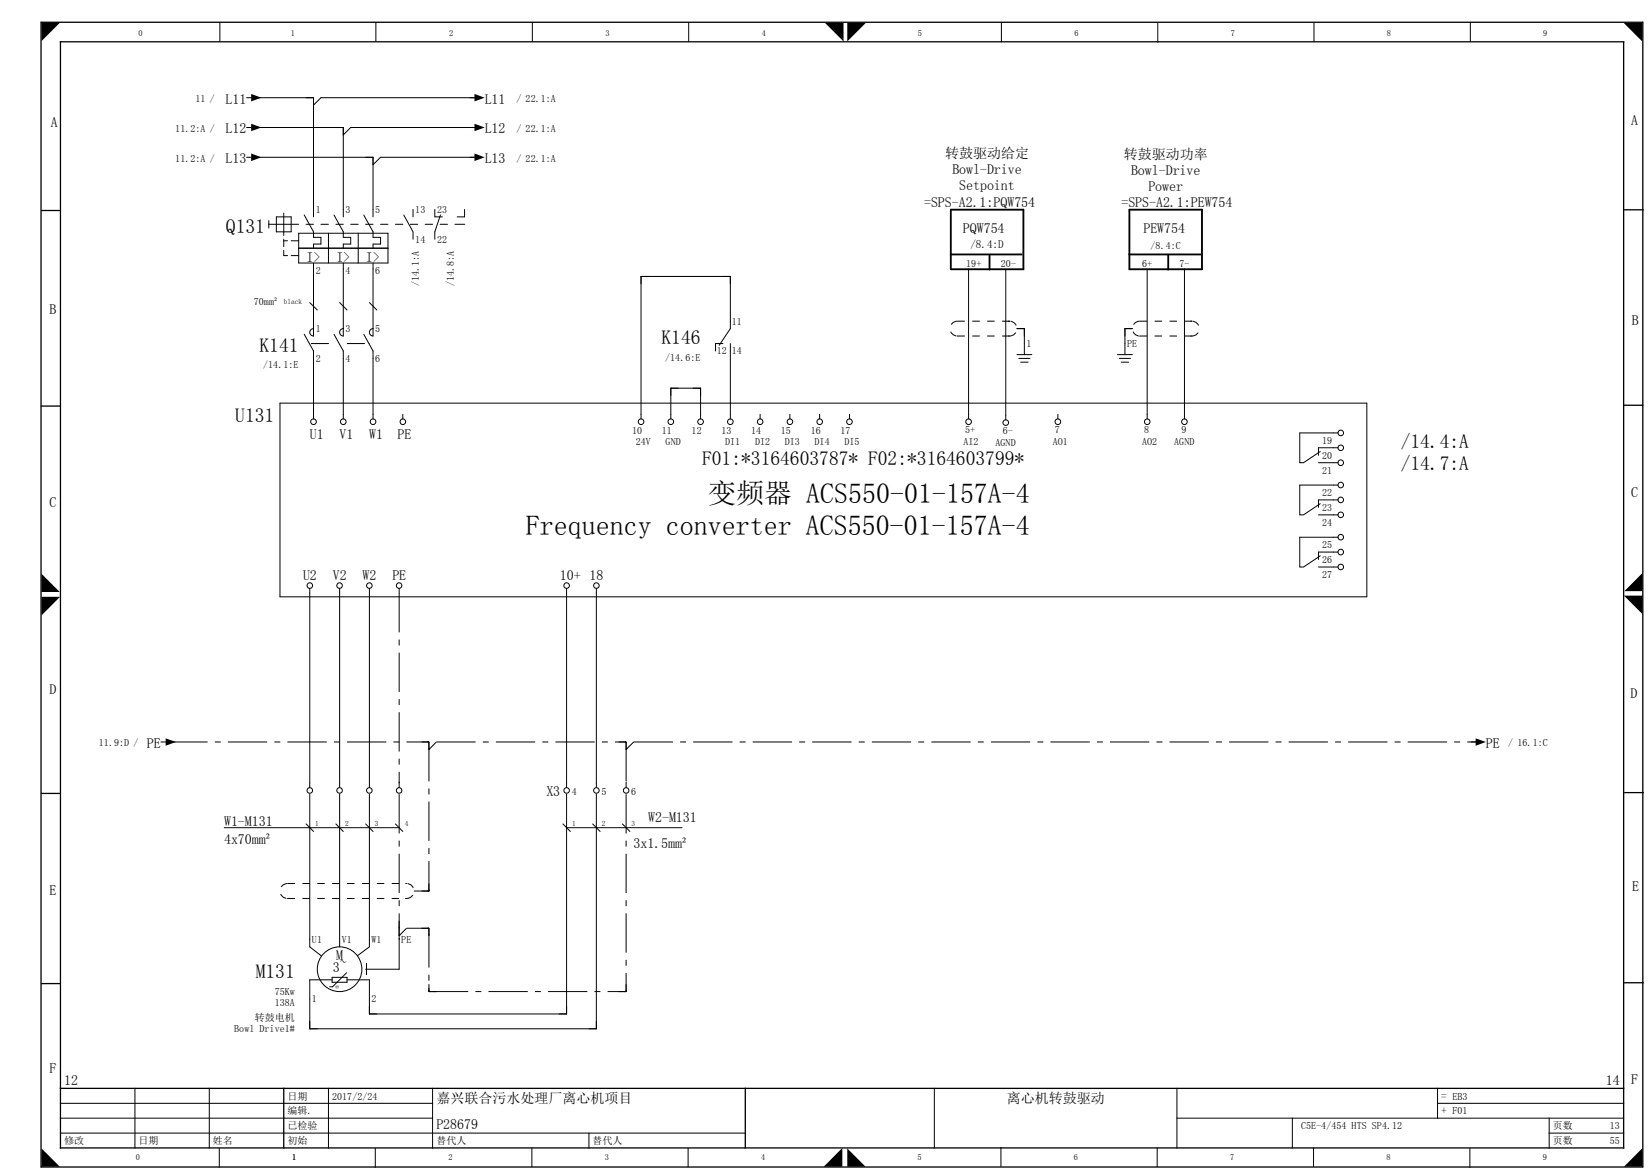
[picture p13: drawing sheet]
<svg xmlns="http://www.w3.org/2000/svg" width="297mm" height="210mm" viewBox="0 0 297 210" stroke-linecap="round" stroke-linejoin="round" font-family="sans-serif">
<defs><g id="words">
<g font-size="5">
<text x="127.4" y="90.5">变频器 ACS550-01-157A-4</text>
<text x="94.6" y="96.2">Frequency converter ACS550-01-157A-4</text>
</g>
<g font-size="3.5">
<text x="40.7" y="41.8">Q131</text>
<text x="46.7" y="63.2">K141</text>
<text x="119" y="61.9">K146</text>
<text x="42.3" y="75.8">U131</text>
<text x="126.3" y="83.5">F01:*3164603787* F02:*3164603799*</text>
<text x="252" y="80.5">/14.4:A</text>
<text x="252" y="84.5">/14.7:A</text>
<text x="46" y="175.7">M131</text>
</g>
<g font-size="2.5">
<text x="9.1" y="22.8">A</text>
<text x="40.6" y="18.6">L11</text>
<text x="40.6" y="24">L12</text>
<text x="87.2" y="18.6">L11</text>
<text x="87.2" y="24">L12</text>
<text x="293.5" y="22.5">A</text>
<text x="40.6" y="29.3">L13</text>
<text x="87.2" y="29.3">L13</text>
<text x="170" y="28.5">转鼓驱动给定</text>
<text x="202.2" y="28.6">转鼓驱动功率</text>
<text x="171.3" y="31.3">Bowl-Drive</text>
<text x="172.6" y="34.2">Setpoint</text>
<text x="203.5" y="31.4">Bowl-Drive</text>
<text x="206.6" y="34.3">Power</text>
<text x="166.3" y="37.3">=SPS-A2.1:PQW754</text>
<text x="173.2" y="42">PQW754</text>
<text x="201.8" y="37.3">=SPS-A2.1:PEW754</text>
<text x="205.7" y="42">PEW754</text>
<text x="55.1" y="47">I&gt;</text>
<text x="60.5" y="47">I&gt;</text>
<text x="65.8" y="47">I&gt;</text>
<text x="8.9" y="56.4">B</text>
<text x="293.6" y="58.4">B</text>
<text x="55.7" y="78.9">U1</text>
<text x="61.1" y="78.9">V1</text>
<text x="66.4" y="78.9">W1</text>
<text x="71.5" y="78.9">PE</text>
<text x="293.5" y="89.4">C</text>
<text x="8.9" y="91.2">C</text>
<text x="54.5" y="104.3">U2</text>
<text x="59.9" y="104.3">V2</text>
<text x="65.2" y="104.3">W2</text>
<text x="70.6" y="104.3">PE</text>
<text x="100.7" y="104.3">10+ 18</text>
<text x="8.9" y="124.7">D</text>
<text x="293.3" y="125.5">D</text>
<text x="26.4" y="134.5">PE</text>
<text x="267.3" y="134.5">PE</text>
<text x="98.3" y="143.2">X3</text>
<text x="40.3" y="148.4">W1-M131</text>
<text x="116.6" y="147.8">W2-M131</text>
<text x="40.3" y="151.8">4x70mm²</text>
<text x="114" y="152.5">3x1.5mm²</text>
<text x="8.9" y="160.8">E</text>
<text x="293.6" y="160.2">E</text>
<text x="60.5" y="172.5">M</text>
<text x="59.9" y="174.8">3~</text>
<text x="8.9" y="193">F</text>
<text x="11.5" y="195">12</text>
<text x="288.9" y="195">14</text>
<text x="293.5" y="194.8">F</text>
<text x="78.5" y="203">P28679</text>
<text x="78.5" y="198.3">嘉兴联合污水处理厂离心机项目</text>
<text x="181.2" y="198.3">离心机转鼓驱动</text>
</g>
<g font-size="2">
<text x="174.6" y="44.7">/8.4:D</text>
<text x="259.3" y="197.7">= EB3</text>
<text x="259.3" y="200.3">+ F01</text>
</g>
<g font-size="1.8">
<text x="31.5" y="23.7">11.2:A /</text>
<text x="35.2" y="18.3">11 /</text>
<text x="92.9" y="18.3">/ 22.1:A</text>
<text x="92.9" y="23.7">/ 22.1:A</text>
<text x="31.5" y="29">11.2:A /</text>
<text x="92.9" y="29">/ 22.1:A</text>
<text x="56.8" y="38.3">1</text>
<text x="62.2" y="38.3">3</text>
<text x="67.5" y="38.3">5</text>
<text x="74.7" y="38.3">13</text>
<text x="78.6" y="38.3">23</text>
<text x="74.7" y="43.6">14</text>
<text x="78.6" y="43.6">22</text>
<text x="207" y="44.7">/8.4:C</text>
<text x="56.8" y="49.2">2</text>
<text x="62.2" y="49.2">4</text>
<text x="67.5" y="49.2">6</text>
<text x="75.4" y="51.4" transform="rotate(-90 75.4 51.4)">/14.1:A</text>
<text x="81.7" y="51.4" transform="rotate(-90 81.7 51.4)">/14.8:A</text>
<text x="173.8" y="48">19+</text>
<text x="180.1" y="48">20-</text>
<text x="205.5" y="48">6+</text>
<text x="212.2" y="48">7-</text>
<text x="45.7" y="54.8">70mm²</text>
<text x="56.8" y="59.8">1</text>
<text x="62.2" y="59.8">3</text>
<text x="67.5" y="59.8">5</text>
<text x="131.7" y="58.4">11</text>
<text x="56.8" y="65">2</text>
<text x="62.2" y="65">4</text>
<text x="67.5" y="65">6</text>
<text x="119.7" y="64.9">/14.6:E</text>
<text x="129" y="63.7">12</text>
<text x="131.7" y="63.7">14</text>
<text x="184.7" y="62.4">1</text>
<text x="202.8" y="62.4">PE</text>
<text x="47.3" y="66.2">/14.1:E</text>
<text x="113.7" y="78">10</text>
<text x="119.1" y="78">11</text>
<text x="124.4" y="78">12</text>
<text x="129.8" y="78">13</text>
<text x="135.1" y="78">14</text>
<text x="140.5" y="78">15</text>
<text x="145.9" y="78">16</text>
<text x="151.2" y="78">17</text>
<text x="173.6" y="77.9">5+</text>
<text x="189.8" y="77.9">7</text>
<text x="205.9" y="77.9">8</text>
<text x="212.6" y="77.9">9</text>
<text x="114.4" y="79.9">24V</text>
<text x="119.8" y="79.9">GND</text>
<text x="130.5" y="79.9">DI1</text>
<text x="135.8" y="79.9">DI2</text>
<text x="141.2" y="79.9">DI3</text>
<text x="146.6" y="79.9">DI4</text>
<text x="151.9" y="79.9">DI5</text>
<text x="173.3" y="79.9">AI2</text>
<text x="179.1" y="80.1">AGND</text>
<text x="180.4" y="78.1">6-</text>
<text x="189.4" y="79.9">AO1</text>
<text x="205.5" y="79.9">AO2</text>
<text x="211.3" y="79.9">AGND</text>
<text x="237.9" y="79.8">19</text>
<text x="237.9" y="82.5">20</text>
<text x="237.9" y="85.2">21</text>
<text x="237.9" y="89.2">22</text>
<text x="237.9" y="94.6">24</text>
<text x="237.9" y="91.9">23</text>
<text x="237.9" y="101.2">26</text>
<text x="237.9" y="98.6">25</text>
<text x="237.9" y="103.9">27</text>
<text x="17.8" y="134.2">11.9:D /</text>
<text x="271.3" y="134.2">/ 16.1:C</text>
<text x="102.9" y="142.9">4</text>
<text x="108.2" y="142.9">5</text>
<text x="113.6" y="142.9">6</text>
<text x="56.1" y="169.6">U1</text>
<text x="61.5" y="169.6">V1</text>
<text x="66.8" y="169.6">W1</text>
<text x="72.2" y="169.6">PE</text>
<text x="49.4" y="178.8">75Kw</text>
<text x="42.1" y="185.6">Bowl Drive1#</text>
<text x="45.8" y="183.5">转鼓电机</text>
<text x="49.4" y="180.9">138A</text>
<text x="56.1" y="180.2">1</text>
<text x="66.8" y="180.2">2</text>
<text x="51.7" y="197.7">日期</text>
<text x="59.8" y="197.7">2017/2/24</text>
<text x="51.7" y="200.3">编辑.</text>
<text x="51.7" y="203">已检验</text>
<text x="234.1" y="203">C5E-4/454 HTS SP4.12</text>
<text x="279.4" y="203">页数</text>
<text x="289.6" y="203">13</text>
<text x="11.5" y="205.7">修改</text>
<text x="24.9" y="205.7">日期</text>
<text x="38.3" y="205.7">姓名</text>
<text x="51.7" y="205.7">初始</text>
<text x="78.5" y="205.7">替代人</text>
<text x="106.6" y="205.7">替代人</text>
<text x="279.4" y="205.7">页数</text>
<text x="289.6" y="205.7">55</text>
</g>
<g font-size="1.5">
<text x="24.9" y="6.5">0</text>
<text x="52.3" y="6.4">1</text>
<text x="80.8" y="6.4">2</text>
<text x="108.9" y="6.4">3</text>
<text x="137.1" y="6.4">4</text>
<text x="165.2" y="6.4">5</text>
<text x="193.3" y="6.4">6</text>
<text x="221.4" y="6.4">7</text>
<text x="249.5" y="6.4">8</text>
<text x="277.7" y="6.4">9</text>
<text x="24.5" y="208.6">0</text>
<text x="52.6" y="208.6">1</text>
<text x="80.7" y="208.6">2</text>
<text x="108.8" y="208.6">3</text>
<text x="136.9" y="208.6">4</text>
<text x="165.1" y="208.6">5</text>
<text x="193.2" y="208.6">6</text>
<text x="221.3" y="208.6">7</text>
<text x="249.4" y="208.6">8</text>
<text x="277.6" y="208.6">9</text>
</g>
<g font-size="1.3">
<text x="51.1" y="54.7">black</text>
<text x="56.7" y="148.5">1</text>
<text x="62.1" y="148.5">2</text>
<text x="67.5" y="148.5">3</text>
<text x="72.8" y="148.5">4</text>
<text x="102.9" y="148.5">1</text>
<text x="108.3" y="148.5">2</text>
<text x="113.6" y="148.5">3</text>
</g>
<text font-size="1" x="60.2" y="177.8">Θ</text>
</g></defs>
<g fill="none" stroke="#000" stroke-width=".18">
<path d="M39.6 4v3.4M44.4 17.6h.8M45.7 17.6h10.7v21.4M67.6 4v3.4M85.9 17.6h-28.2l-1.3 1.3v-1.3h-1.3M95.8 4.1v3.3M123.9 4.1v3.3M180.2 4.1v3.4M208.3 4.2v3.4M236.4 4.1v3.4M264.5 4.1v3.3M44.4 22.9h.8"/>
<path d="M44.4 28.3h.8M45.7 22.9h16.1v16.1M45.7 28.3h21.4v10.7M48.4 39.7v1.3M49.7 39h2.7v2.7h-2.7zM51.1 38.3v4M54.7 38.7l1.7 3v1h1.3v1.2h-1.3v.7M60.1 38.7l1.7 3v1h1.3v1.2h-1.3v.7M65.4 38.7l1.7 3v1h1.4v1.2h-1.4v.7M72.6 38.7l1.7 3v1.3M74.3 37.7v1.3M78.2 37.7v1.3h1.4"/>
<path d="M79.2 38.7l-1 3v1.3M83.6 37.7v1.3h-1.3M85.9 28.3h-17.4l-1.4 1.3v-1.3h-1.3M85.9 22.9h-22.8l-1.3 1.4v-1.4h-1.4M48.4 40.3h5.3M51.1 43v1.3M51.1 43.3h.6M51.1 45v1h.6M52.4 43.3h1.3M52.4 46h1.3M53.7 44.6h16.1M53.7 41.9h16.1v5.4h-16.1z"/>
<path d="M55.1 40.3h1.3M55.7 54.4l1.4 1.3M56.4 47.3v13.1a.67 .67 0 0 1-.7-.7 .67 .67 0 0 1 .7-.6M57.7 40.3h1.4M59.1 41.9v5.4M60.4 40.3h1.4M61.1 54.4l1.3 1.3M61.8 47.3v13.1a.67 .67 0 0 1-.7-.7 .67 .67 0 0 1 .7-.6M63.1 40.3h1.3M64.4 41.9v5.4M65.8 40.3h1.3M66.5 54.4l1.3 1.3"/>
<path d="M67.1 47.3v13.1a.67 .67 0 0 1-.6-.7 .67 .67 0 0 1 .6-.6M68.5 40.3h1.3M71.1 40.3h1.4M73.8 40.3h1.4M76.5 40.3h1.3M79.2 40.3h1.3M81.8 40.3h1.8M130.1 49.7h1.3v1.3M174.3 48.4v26.9M181 48.4v27.1M203.7 59.1h-1.3v4.7M206.4 48.4v26.9"/>
<path d="M213.1 48.4v26.9M50.4 72.5h195.5v34.8h-195.5zM54.7 60.1l1.7 3v12.2M60.1 60.1l1.7 3v12.2M65.4 60.1l1.7 3v12.2M72.5 74.5v.8M120.7 75.3v-5.5h5.3v5.5M124.7 69.8h1.3v1.3M129.4 62.1l2-3v-9.4h-16.1v25.6M130.1 61.8h-1.4v1.3M131.4 61.8v13.5M136.8 74.5v.8"/>
<path d="M142.1 74.5v.8M147.5 74.5v.8M152.8 74.5v.8M183 63.8h2.6M183.3 64.4h2M183.6 65.1h1.4M184.3 60.4v-1.3h-1.3h1.3v4.7M190.3 74.5v.8M201 63.8h2.7M201.4 64.4h2M201.7 65.1h1.3M240.7 77.8h-6.9v5.4h.7l3-2"/>
<path d="M237.2 83.2h3.5M237.2 92.6h3.5M240.7 87.2h-6.9v5.4h.7l3-2M240.7 96.6h-6.9v5.3h.7l3-2M240.7 80.5h-3.5v1.4M240.7 89.9h-3.5v1.3M240.7 99.3h-3.5v1.3M55.7 105.8v35.8M61.1 105.8v35.8M66.5 105.8v35.8M71.8 105.8v.8M101.9 105.8v35.8"/>
<path d="M107.3 105.8v35.8M240.7 101.9h-3.5M29 133.4h.8M264.7 133.4h.8M40.3 148.8h31.5M55.1 148.1l1.3 1.4M55.7 142.8v27.4l2.1 1.7M60.4 148.1l1.4 1.4M61.1 142.8v27.4M65.8 148.1l1.3 1.4M66.5 142.8v27.4l-2.2 1.6M71.1 148.1l1.4 1.4"/>
<path d="M71.8 140.8v.8M101.3 148.1l1.3 1.4M101.9 142.8v39.5h-35.4v-6.2h-4.1M101.9 148.8h20.8M106.6 148.1l1.4 1.4M107.3 142.8v42.2h-51.6v-8.9h4.1M112 148.1l1.3 1.4M112.6 140.8v.8M59.8 175.7h2.6v.9h-2.6zM62.4 174.9l-2.6 2.5h-.5M71.8 168.9v5.3h-6M10.9 198.4h66.9"/>
<path d="M24.3 195.7v10.7M37.7 195.7v10.7M55.7 183.6v1.4h1.4M59.1 195.7v10.7M66.5 180.9v1.4h1.3M77.8 195.7v10.7M168.1 195.7v10.7M211.7 195.7v10.7M258.6 198.4h33.5M258.6 195.7v5.3M10.9 203.7h123.2M10.9 201h66.9"/>
<path d="M39.5 206.5v3.3M67.5 206.5v3.3M95.7 206.4v3.3M106 203.7v2.7M123.8 206.4v3.4M180.1 206.3v3.4M208.2 206.4v3.3M211.7 201h80.4M232.5 201v5.4M236.3 206.4v3.3M264.5 206.5v3.3M278.7 203.7h13.4"/>
<path d="M278.7 201v5.4"/>
<circle cx="56.4" cy="75.8" r=".51"/>
<circle cx="61.8" cy="75.8" r=".51"/>
<circle cx="67.1" cy="75.8" r=".51"/>
<circle cx="72.5" cy="75.8" r=".5"/>
<circle cx="115.3" cy="75.8" r=".51"/>
<circle cx="120.7" cy="75.8" r=".51"/>
<circle cx="126" cy="75.8" r=".51"/>
<circle cx="131.4" cy="75.8" r=".51"/>
<circle cx="136.8" cy="75.8" r=".5"/>
<circle cx="142.1" cy="75.8" r=".5"/>
<circle cx="147.5" cy="75.8" r=".5"/>
<circle cx="152.8" cy="75.8" r=".5"/>
<circle cx="174.3" cy="75.8" r=".51"/>
<circle cx="181" cy="76" r=".5"/>
<circle cx="190.3" cy="75.8" r=".51"/>
<circle cx="206.4" cy="75.8" r=".5"/>
<circle cx="213.1" cy="75.8" r=".5"/>
<circle cx="241.2" cy="77.8" r=".5"/>
<circle cx="241.2" cy="96.6" r=".5"/>
<circle cx="241.2" cy="87.2" r=".5"/>
<circle cx="241.2" cy="99.2" r=".5"/>
<circle cx="241.2" cy="80.5" r=".49"/>
<circle cx="241.2" cy="92.6" r=".5"/>
<circle cx="241.2" cy="83.2" r=".5"/>
<circle cx="241.2" cy="89.9" r=".5"/>
<circle cx="55.7" cy="105.3" r=".5"/>
<circle cx="61.1" cy="105.3" r=".5"/>
<circle cx="66.5" cy="105.3" r=".49"/>
<circle cx="71.8" cy="105.3" r=".49"/>
<circle cx="101.9" cy="105.3" r=".5"/>
<circle cx="107.3" cy="105.3" r=".5"/>
<circle cx="241.2" cy="101.9" r=".5"/>
<circle cx="55.7" cy="142.1" r=".5"/>
<circle cx="61.1" cy="142.1" r=".5"/>
<circle cx="66.4" cy="142.1" r=".5"/>
<circle cx="71.8" cy="142.1" r=".49"/>
<circle cx="101.9" cy="142.1" r=".5"/>
<circle cx="107.3" cy="142.1" r=".5"/>
<circle cx="112.7" cy="142.1" r=".5"/>
<circle cx="61.1" cy="174.2" r="4"/>
</g>
<g fill="none" stroke="#000" stroke-width=".23">
<path d="M7.4 4h288.2v205.8h-288.2zM10.9 7.5h281.2v198.9h-281.2zM7.5 37.8h3.3M292.3 37.7h3.3M7.4 73h3.3M292.3 72.9h3.3M7.5 142.6h3.3M292.3 142.5h3.3M7.5 176.8h3.3M292.3 176.7h3.3M10.9 195.7h281.2M51.1 195.7v10.7"/>
<path d="M134.1 195.7v10.7"/>
</g>
<g fill="#000">
<path d="M7.5 4h3.3l-3.3 3.4zM45.2 16.9l1.8 .7-1.8 .6zM85.4 16.9l1.8 .7-1.8 .6zM148.4 4.1h3.4v3.4zM152.4 4.1h3.4l-3.4 3.4zM292.1 4.1h3.4v3.4zM45.2 22.2l1.8 .7-1.8 .7zM45.2 27.6l1.8 .7-1.8 .7zM85.4 22.2l1.8 .7-1.8 .7zM85.4 27.6l1.8 .7-1.8 .7zM181.4 57.7h.3v.1h-.3zM181.6 57.7h.1v.1z"/>
<path d="M214.2 57.7h.3v.1h-.3zM214.4 57.7h.1v.1zM66.3 61.7l.2 .1zM172.2 60.3l.1 .2h-.1zM181.4 60.3h.2l.1 .2h-.3zM205 60.3l.1 .2h-.1zM214.2 60.3h.2l.1 .2h-.3zM7.5 103.1l3.2 3.3h-3.2zM7.5 107.3h3.3l-3.3 3.3zM295.5 103v3.3h-3.3zM292.2 107.1h3.3v3.3zM29.8 132.7l1.8 .7-1.8 .7z"/>
<path d="M76.9 133.3h.3v.2h-.3zM77.1 134.5h.2l-.1 .3zM77.3 134.5l.1 .1-.2 .2-.1-.1zM112.4 133.3h.2l.1 .2h-.3zM112.6 134.5h.1l-.1 .3zM112.8 134.5l.1 .1-.3 .2v-.1zM265.5 132.7l1.8 .7-1.8 .7zM265.7 133.3h.3l.1 .2h-.4zM71.7 140.5h.2l-.1 .3zM72.9 158.8h.3l-.3 .1zM73.1 158.8h.1v.1zM77.1 159.9h.2l-.1 .4z"/>
<path d="M112.6 140.5h.1l-.1 .3zM51.6 161.4l.2 .1v.1h-.2zM65.8 173.2h.2v2h-.2zM71.7 168.6h.2l-.1 .4zM71.7 166.6h.2l-.1 .4zM71.7 168h.2l-.1 .3zM71.9 168l.1 .1-.2 .2zM72.9 161.4l.3 .1v.1h-.3zM76.9 166.8h.3v.1l-.3 .1zM76.9 160.1l.4 .1-.4 .1zM77.1 178h.2l-.1 .3h-.1zM77.1 168h.2l-.1 .3h-.1z"/>
<path d="M78.2 178.2h.4v.1l-.4 .1zM112.4 178.2h.3v.1l-.3 .1zM112.6 178h.1l-.1 .4zM7.5 206.5l3.2 3.2h-3.2zM151.6 206.4v3.3h-3.4zM152.4 206.5l3.3 3.2h-3.3zM295.5 206.4v3.3h-3.3z"/>
</g>
<g fill="none" stroke="#000" stroke-width=".18" stroke-dasharray="7.1 1.3 1.1 1.3" stroke-linecap="butt">
<path d="M71.8 106.6v34.2M30.3 133.4h46.9M75.8 133.4h1.4M77.2 133.4v26.8M77.2 133.4v1.3M78.5 133.4h34.1M78.5 133.4l-1.3 1.3M111.3 133.4h1.3M112.6 133.4v7.4M112.6 133.4v1.3M114 133.4h152M114 133.4l-1.4 1.3"/>
<path d="M71.8 142.8v24.1M77.2 158.8v1.4M112.6 142.8v35.5M71.8 166.9v2M71.8 165.5v2.7M73.1 166.9h4.1M73.1 166.9l-1.3 1.3M74.5 160.2h2.7M75.8 160.2h1.4M75.8 166.9h1.4M77.2 178.3h35.4M77.2 166.9v11.4"/>
<path d="M77.2 176.9v1.4M77.2 178.3h1.3M77.2 166.9v1.3M111.3 178.3h1.3M112.6 176.9v1.4"/>
</g>
<path d="M55.9 61.8h10.6" fill="none" stroke="#000" stroke-width=".18" stroke-dasharray="3.2 3.2" stroke-linecap="butt"/>
<path d="M171.1 37.7h13v10.7h-13zM203.2 37.7h13.1v10.7h-13.1zM171.1 45.7h12.7M178 45.9v2.6M203.2 45.7h12.7M210.2 45.9v2.6" fill="none" stroke="#000" stroke-width=".33"/>
<path d="M172.3 57.7h9.3M172.3 57.7a1.33 1.33 0 0 0-1.4 1.4 1.33 1.33 0 0 0 1.4 1.3M205.1 57.7h9.3M205.1 57.7a1.33 1.33 0 0 0-1.4 1.4 1.33 1.33 0 0 0 1.4 1.3M172.3 60.4h9.3M181.6 60.4a1.33 1.33 0 0 0 1.4-1.3 1.33 1.33 0 0 0-1.4-1.4M205.1 60.4h9.3M214.4 60.4a1.33 1.33 0 0 0 1.4-1.3 1.33 1.33 0 0 0-1.4-1.4M51.7 158.8h21.4M51.7 158.8a1.34 1.34 0 0 0-1.3 1.4 1.34 1.34 0 0 0 1.3 1.3M51.7 161.5h21.4M73.1 161.5a1.34 1.34 0 0 0 1.4-1.3 1.34 1.34 0 0 0-1.4-1.4" fill="none" stroke="#000" stroke-width=".18" stroke-dasharray="1.3 1.3" stroke-linecap="butt"/>
<use href="#words"/>
</svg>
